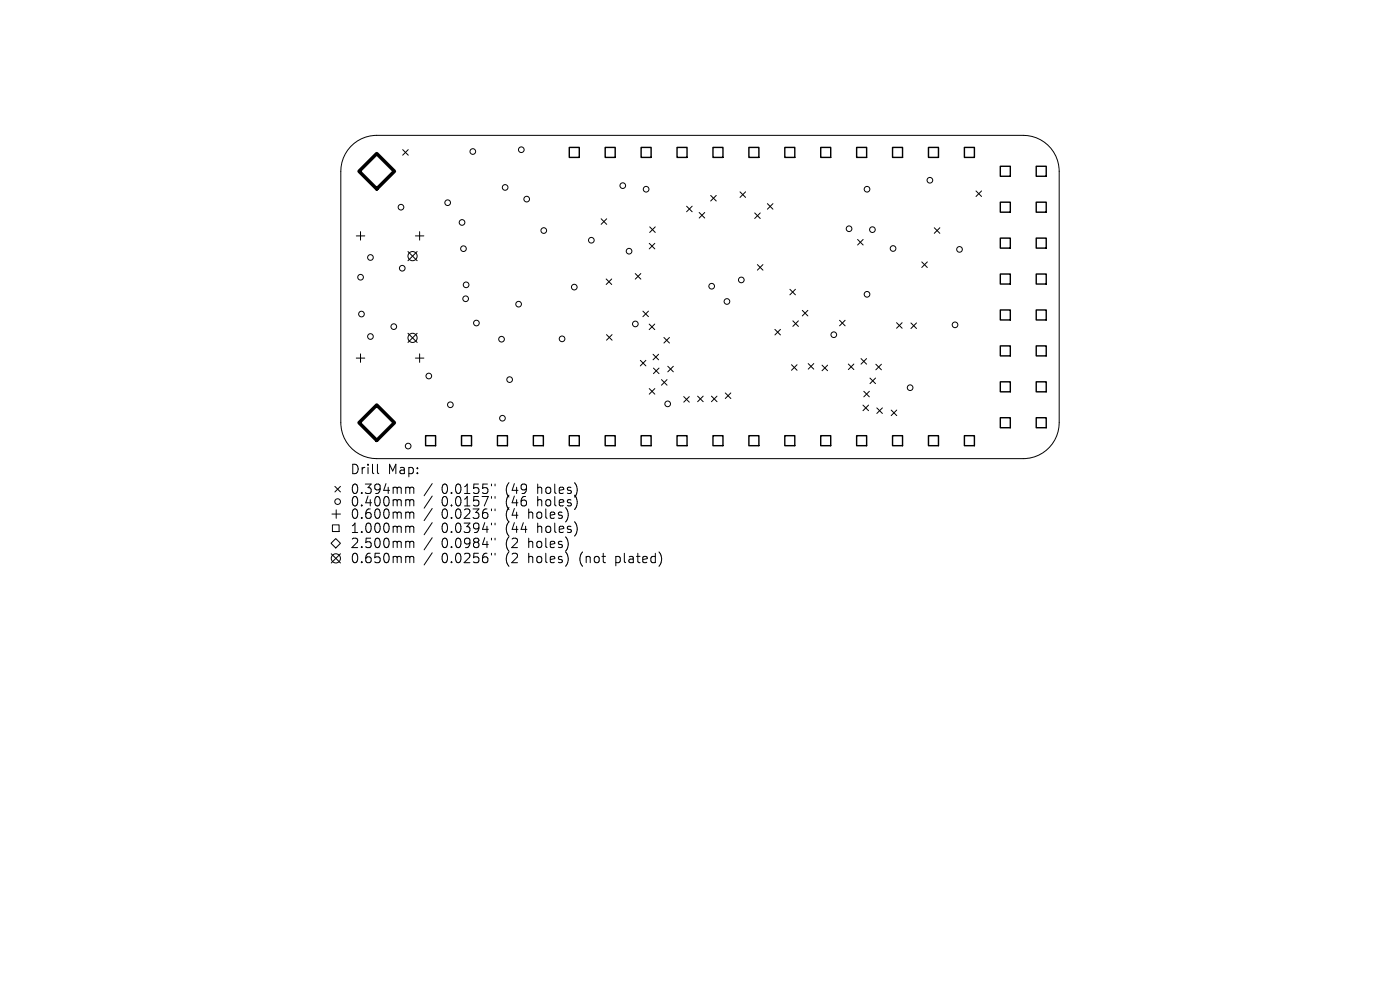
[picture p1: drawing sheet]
<svg xmlns="http://www.w3.org/2000/svg" width="297mm" height="210mm" viewBox="0 0 297 210" stroke-linecap="round" stroke-linejoin="round" font-family="sans-serif">
<defs><g id="words">
<g font-size="2.8">
<text x="74.2" y="100.9">Drill</text>
<text x="82.2" y="100.9">Map:</text>
<text x="74.2" y="105.1">0.394mm</text>
<text x="74.2" y="107.7">0.400mm</text>
<text x="93.7" y="105.1">0.0155&quot;</text>
<text x="93.7" y="107.7">0.0157&quot;</text>
<text x="107.4" y="105.1">(49</text>
<text x="107.4" y="107.7">(46</text>
<text x="114.3" y="105.1">holes)</text>
<text x="114.3" y="107.7">holes)</text>
<text x="74.2" y="110.3">0.600mm</text>
<text x="74.2" y="113.3">1.000mm</text>
<text x="93.7" y="110.3">0.0236&quot;</text>
<text x="93.7" y="113.3">0.0394&quot;</text>
<text x="107.4" y="110.3">(4</text>
<text x="107.4" y="113.3">(44</text>
<text x="112.4" y="110.3">holes)</text>
<text x="114.3" y="113.3">holes)</text>
<text x="74.2" y="116.5">2.500mm</text>
<text x="74.2" y="119.7">0.650mm</text>
<text x="93.7" y="116.5">0.0984&quot;</text>
<text x="93.7" y="119.7">0.0256&quot;</text>
<text x="107.4" y="116.5">(2</text>
<text x="107.4" y="119.7">(2</text>
<text x="112.4" y="116.5">holes)</text>
<text x="112.4" y="119.7">holes)</text>
<text x="123.4" y="119.7">(not</text>
<text x="131.2" y="119.7">plated)</text>
</g>
</g></defs>
<g fill="none" stroke="#000" stroke-width=".21">
<path d="M74.4 31.1a7.6 7.6 0 0 1 5.5-2.4h137.2a7.6 7.6 0 0 1 7.6 7.6v53.4a7.6 7.6 0 0 1-7.6 7.6h-137.2a7.6 7.6 0 0 1-7.6-7.6v-53.4a7.6 7.6 0 0 1 2.1-5.2zM85.4 31.7l1.2 1.2M86.6 31.7l-1.2 1.2M75.6 50h1.8M76.5 49.1v1.8M86.5 53.4l2 1.9M88.1 50h1.8M88.5 53.4l-2 1.9M89 49.1v1.8M127.5 46.4l1.2 1.2M128.6 59.2l1.2 1.2M128.7 46.4l-1.2 1.2"/>
<path d="M129.8 59.2l-1.2 1.2M134.8 58l1.1 1.2M135.9 58l-1.1 1.2M137.7 51.6l1.2 1.2M137.8 48.1l1.2 1.2M138.9 51.6l-1.2 1.2M139 48.1l-1.2 1.2M145.7 43.7l1.1 1.2M146.8 43.7l-1.1 1.2M148.3 45.1l1.2 1.2M149.5 45.1l-1.2 1.2M150.8 41.5l1.1 1.1"/>
<path d="M151.9 41.5l-1.1 1.1M157 40.7l1.2 1.2M158.2 40.7l-1.2 1.2M160.1 45.2l1.2 1.2M160.7 56.1l1.2 1.2M161.3 45.2l-1.2 1.2M161.9 56.1l-1.2 1.2M162.8 43.2l1.2 1.2M164 43.2l-1.2 1.2M181.9 50.8l1.2 1.2M183.1 50.8l-1.2 1.2M195.5 55.6l1.2 1.1"/>
<path d="M196.7 55.6l-1.2 1.1M198.2 48.3l1.2 1.2M199.4 48.3l-1.2 1.2M207.1 40.5l1.1 1.2M208.2 40.5l-1.1 1.2M75.6 76h1.8M76.5 75.1v1.8M86.5 70.7l2 1.9M88.1 76h1.8M88.5 70.7l-2 1.9M89 75.1v1.8M128.7 71l1.2 1.2"/>
<path d="M129.9 71l-1.2 1.2M135.8 76.4l1.2 1.2M136.4 66l1.2 1.2M137 76.4l-1.2 1.2M137.6 66l-1.2 1.2M137.7 68.7l1.2 1.2M138.5 75.1l1.2 1.2M138.6 78.1l1.2 1.2M138.9 68.7l-1.2 1.2M139.7 75.1l-1.2 1.2M139.8 78.1l-1.2 1.2M140.8 71.6l1.2 1.2"/>
<path d="M141.7 77.7l1.1 1.2M142 71.6l-1.2 1.2M142.8 77.7l-1.1 1.2M164.4 69.9l1.2 1.2M165.6 69.9l-1.2 1.2M167.6 61.4l1.1 1.1M167.9 77.4l1.2 1.1M168.2 68.1l1.2 1.1M168.7 61.4l-1.1 1.1M169.1 77.4l-1.2 1.1M169.4 68.1l-1.2 1.1M170.2 65.8l1.2 1.2"/>
<path d="M171.4 65.8l-1.2 1.2M171.5 77.1l1.1 1.2M172.6 77.1l-1.1 1.2M174.4 77.5l1.2 1.1M175.6 77.5l-1.2 1.1M178.1 67.9l1.2 1.2M179.3 67.9l-1.2 1.2M180 77.2l1.1 1.2M181.1 77.2l-1.1 1.2M182.7 76.1l1.1 1.1M183.8 76.1l-1.1 1.1M185.8 77.3l1.2 1.1"/>
<path d="M187 77.3l-1.2 1.1M190.2 68.5l1.2 1.1M191.4 68.5l-1.2 1.1M193.2 68.5l1.2 1.2M194.4 68.5l-1.2 1.2M80.1 98.5v1.7l.3 .3M137.7 82.4l1.2 1.2M138.9 82.4l-1.2 1.2M140.3 80.5l1.2 1.2M141.5 80.5l-1.2 1.2M145.1 84.1l1.1 1.2M146.2 84.1l-1.1 1.2"/>
<path d="M148 84l1.2 1.2M149.2 84l-1.2 1.2M150.9 84l1.2 1.2M152.1 84l-1.2 1.2M153.9 83.4l1.1 1.1M155 83.4l-1.1 1.1M183.1 85.9l1.2 1.2M183.2 83l1.2 1.2M184.3 85.9l-1.2 1.2M184.4 83l-1.2 1.2M184.6 80.2l1.1 1.2M185.7 80.2l-1.1 1.2"/>
<path d="M186 86.5l1.2 1.2M187.2 86.5l-1.2 1.2M189.1 87l1.1 1.2M190.2 87l-1.1 1.2M70.2 115.2l1-1 1 1-1 1zM70.3 117.5l1.9 1.9M70.4 109h1.8M70.5 111.3h1.4v1.5h-1.4zM71 103.2l1.2 1.2M71.3 108.1v1.8M72.2 103.2l-1.2 1.2M72.2 117.5l-1.9 1.9"/>
<path d="M86.4 103.3l.4 .1 .1 .2M86.4 106h.2l.3 .3M86.4 108.6l.4 .1 .1 .2M86.4 111.6h.2l.3 .3M86.4 114.8h.2l.3 .3M86.4 118l.4 .1 .1 .2M86.9 103.6l.3-.3 .5 .1 .1 1.3M86.9 103.6v1.1M86.9 106.3v1M86.9 108.9v1.1M86.9 111.9v1.1M86.9 115.1v1.1"/>
<path d="M86.9 118.3v1.1M86.9 106.3l.3-.3 .5 .1 .1 1.2M86.9 108.9l.3-.3 .5 .1 .1 1.3M86.9 111.9l.3-.3 .5 .1 .1 1.3M86.9 115.1l.3-.3 .5 .1 .1 1.3M86.9 118.3l.3-.3 .5 .1 .1 1.3M91.7 102.6l-1.7 2.6M91.7 105.2l-1.7 2.6M91.7 107.9l-1.7 2.5M91.7 110.9l-1.7 2.5M91.7 114.1l-1.7 2.5M91.7 117.3l-1.7 2.5"/>
<path d="M104.3 102.7v.4M104.3 105.3v.4M104.3 108v.3M104.3 111v.3M104.3 114.2v.3M104.3 117.4v.3M105 102.7v.4M105 105.3v.4M105 108v.3M105 111v.3M105 114.2v.3M105 117.4v.3"/>
<circle cx="100.3" cy="32.1" r=".6"/>
<circle cx="107.2" cy="39.8" r=".6"/>
<circle cx="110.6" cy="31.8" r=".6"/>
<circle cx="132.1" cy="39.4" r=".6"/>
<circle cx="197.3" cy="38.2" r=".6"/>
<circle cx="76.5" cy="58.8" r=".6"/>
<circle cx="78.6" cy="54.6" r=".6"/>
<circle cx="85.1" cy="44" r=".6"/>
<circle cx="85.3" cy="56.9" r=".6"/>
<circle cx="87.5" cy="54.3" r=".97"/>
<circle cx="95" cy="43" r=".6"/>
<circle cx="98" cy="47.2" r=".6"/>
<circle cx="98.3" cy="52.8" r=".6"/>
<circle cx="111.7" cy="42.2" r=".6"/>
<circle cx="115.4" cy="48.9" r=".6"/>
<circle cx="125.5" cy="51" r=".6"/>
<circle cx="133.5" cy="53.3" r=".6"/>
<circle cx="137.1" cy="40.1" r=".6"/>
<circle cx="157.3" cy="59.4" r=".6"/>
<circle cx="180.1" cy="48.5" r=".6"/>
<circle cx="183.9" cy="40.1" r=".6"/>
<circle cx="185.1" cy="48.7" r=".6"/>
<circle cx="189.5" cy="52.7" r=".6"/>
<circle cx="203.6" cy="52.9" r=".6"/>
<circle cx="76.7" cy="66.6" r=".6"/>
<circle cx="78.6" cy="71.4" r=".6"/>
<circle cx="83.5" cy="69.3" r=".6"/>
<circle cx="87.5" cy="71.7" r=".97"/>
<circle cx="91" cy="79.8" r=".6"/>
<circle cx="98.8" cy="63.4" r=".6"/>
<circle cx="98.9" cy="60.4" r=".6"/>
<circle cx="101.1" cy="68.5" r=".6"/>
<circle cx="106.4" cy="72" r=".6"/>
<circle cx="110" cy="64.5" r=".6"/>
<circle cx="119.2" cy="71.9" r=".6"/>
<circle cx="121.8" cy="60.9" r=".6"/>
<circle cx="134.8" cy="68.7" r=".6"/>
<circle cx="151" cy="60.7" r=".6"/>
<circle cx="154.2" cy="64" r=".6"/>
<circle cx="176.9" cy="71" r=".6"/>
<circle cx="183.9" cy="62.4" r=".6"/>
<circle cx="202.6" cy="68.9" r=".6"/>
<circle cx="86.6" cy="94.6" r=".6"/>
<circle cx="95.5" cy="85.9" r=".6"/>
<circle cx="106.6" cy="88.7" r=".6"/>
<circle cx="108.1" cy="80.5" r=".6"/>
<circle cx="141.6" cy="85.7" r=".6"/>
<circle cx="193.1" cy="82.2" r=".6"/>
<circle cx="71.3" cy="118.4" r=".97"/>
<circle cx="71.6" cy="106.4" r=".6"/>
</g>
<g fill="none" stroke="#000" stroke-width=".3">
<path d="M120.8 31.3h2.1v2.1h-2.1zM128.4 31.3h2.1v2.1h-2.1zM136 31.3h2.1v2.1h-2.1zM143.6 31.3h2.2v2.1h-2.2zM151.3 31.3h2.1v2.1h-2.1zM158.9 31.3h2.1v2.1h-2.1zM166.5 31.3h2.1v2.1h-2.1zM174.1 31.3h2.1v2.1h-2.1zM181.7 31.3h2.2v2.1h-2.2zM189.4 31.3h2.1v2.1h-2.1zM197 31.3h2.1v2.1h-2.1zM204.6 31.3h2.1v2.1h-2.1z"/>
<path d="M212.2 35.3h2.1v2.1h-2.1zM219.8 35.3h2.2v2.1h-2.2zM212.2 42.9h2.1v2.1h-2.1zM212.2 50.5h2.1v2.1h-2.1zM212.2 58.1h2.1v2.2h-2.1zM219.8 42.9h2.2v2.1h-2.2zM219.8 50.5h2.2v2.1h-2.2zM219.8 58.1h2.2v2.2h-2.2zM212.2 65.8h2.1v2.1h-2.1zM212.2 73.4h2.1v2.1h-2.1zM219.8 65.8h2.2v2.1h-2.2zM219.8 73.4h2.2v2.1h-2.2z"/>
<path d="M90.3 92.4h2.1v2.1h-2.1zM97.9 92.4h2.1v2.1h-2.1zM105.5 92.4h2.2v2.1h-2.2zM113.2 92.4h2.1v2.1h-2.1zM120.8 92.4h2.1v2.1h-2.1zM128.4 92.4h2.1v2.1h-2.1zM136 92.4h2.1v2.1h-2.1zM143.6 92.4h2.2v2.1h-2.2zM151.3 92.4h2.1v2.1h-2.1zM158.9 92.4h2.1v2.1h-2.1zM166.5 92.4h2.1v2.1h-2.1zM174.1 92.4h2.1v2.1h-2.1z"/>
<path d="M181.7 92.4h2.2v2.1h-2.2zM189.4 92.4h2.1v2.1h-2.1zM197 92.4h2.1v2.1h-2.1zM204.6 92.4h2.1v2.1h-2.1zM212.2 81h2.1v2.1h-2.1zM212.2 88.6h2.1v2.1h-2.1zM219.8 81h2.2v2.1h-2.2zM219.8 88.6h2.2v2.1h-2.2z"/>
</g>
<path d="M76.2 36.3l3.7-3.7 3.8 3.7-3.8 3.8zM76.2 89.7l3.7-3.8 3.8 3.8-3.8 3.7z" fill="none" stroke="#000" stroke-width=".75"/>
<use href="#words"/>
</svg>
